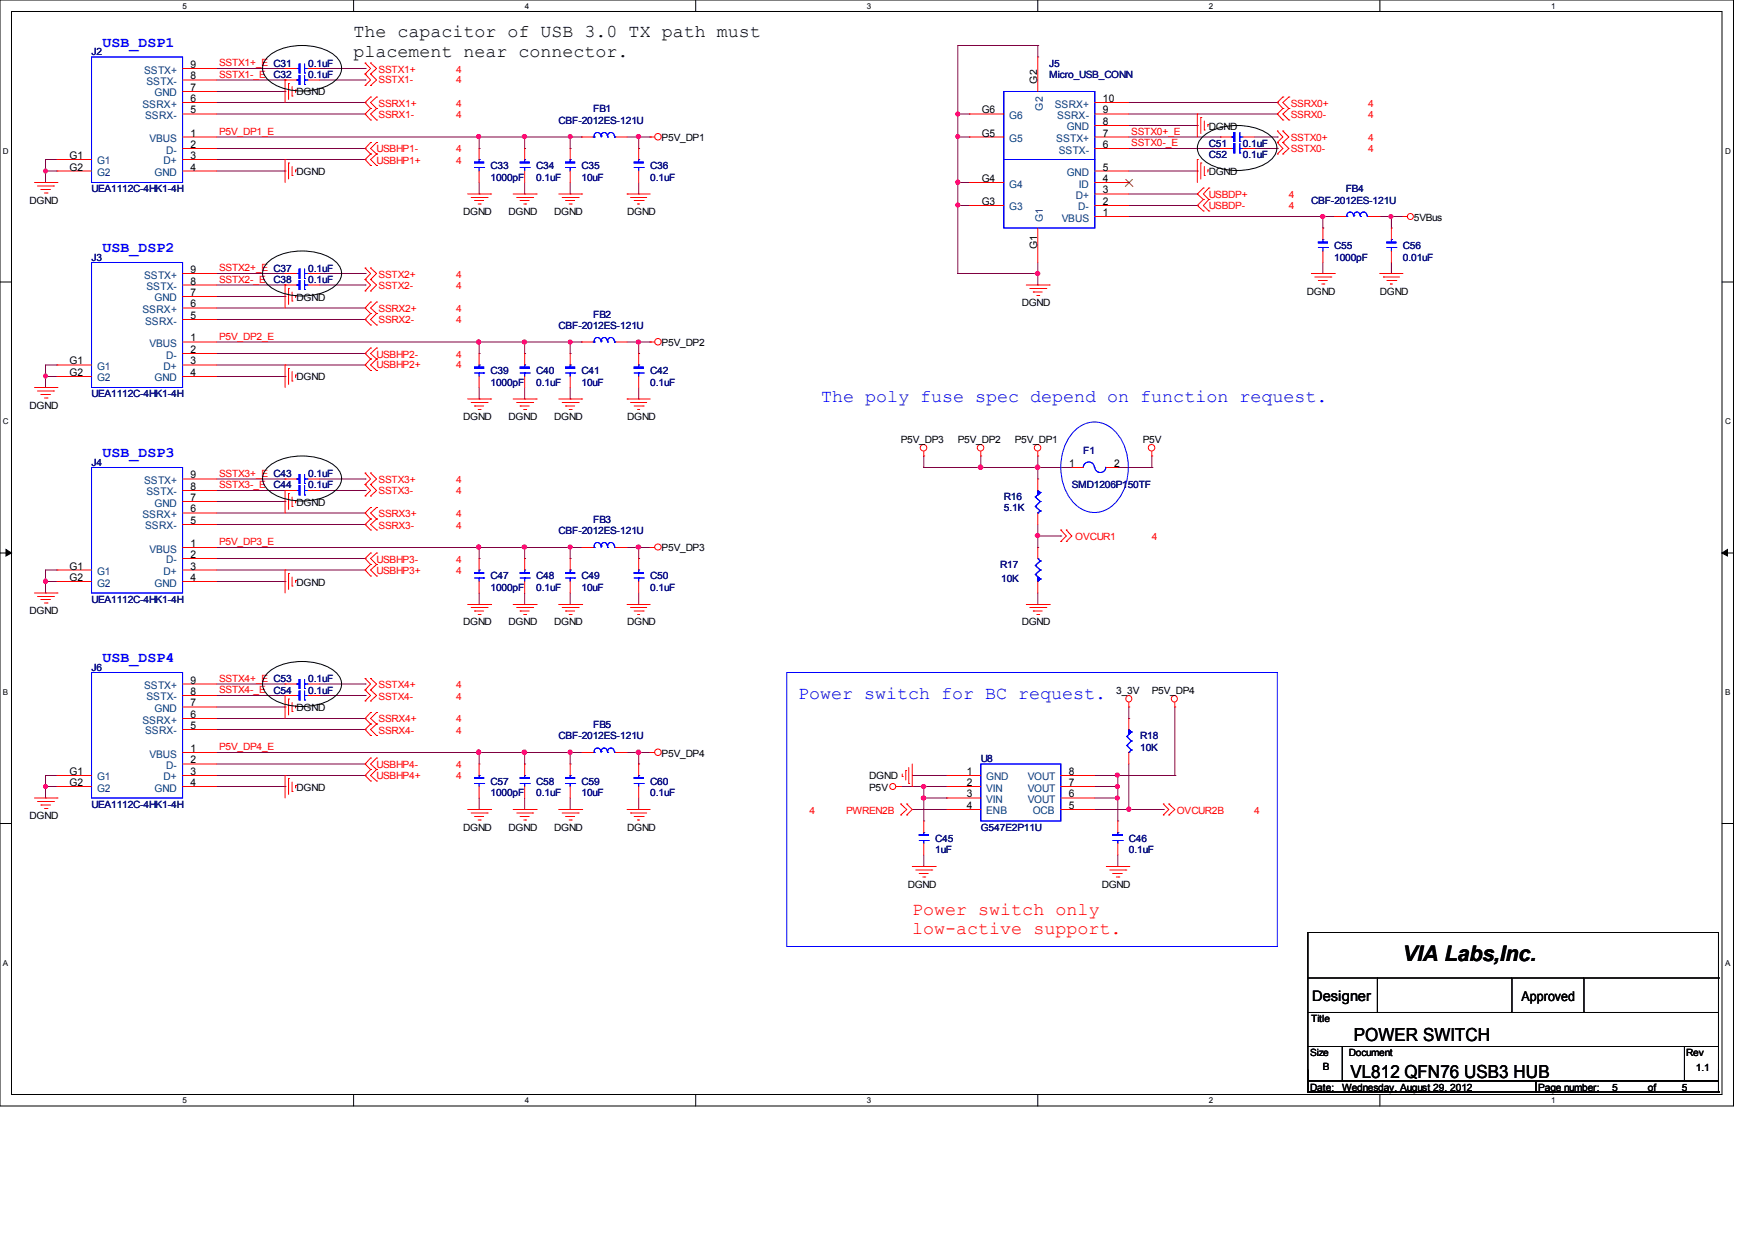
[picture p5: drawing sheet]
<svg xmlns="http://www.w3.org/2000/svg" width="297mm" height="210mm" viewBox="0 0 297 210" stroke-linecap="round" stroke-linejoin="round" font-family="sans-serif">
<defs><g id="words">
<text font-size="3.6" x="237.5" y="162.7">VIA Labs,Inc.</text>
<g font-size="3">
<text x="59.9" y="6.3">The capacitor of USB 3.0 TX path must</text>
<text x="59.9" y="9.6">placement near connector.</text>
<text x="229.2" y="176.2">POWER SWITCH</text>
<text x="228.6" y="182.5">VL812 QFN76 USB3 HUB</text>
</g>
<g font-size="3" fill="#00f">
<text x="139" y="68.1">The poly fuse spec depend on function request.</text>
<text x="135.1" y="118.3">Power switch for BC request.</text>
</g>
<g font-size="3" fill="#f00">
<text x="154.4" y="154.9">Power switch only</text>
<text x="154.4" y="158.2">low-active support.</text>
</g>
<g font-size="2.5" fill="#00f">
<text x="17.4" y="7.9">USB_DSP1</text>
<text x="17.4" y="42.6">USB_DSP2</text>
<text x="17.4" y="77.3">USB_DSP3</text>
<text x="17.4" y="112.1">USB_DSP4</text>
</g>
<text font-size="2.5" x="222.2" y="169.5">Designer</text>
<text font-size="2.3" x="257.6" y="169.6">Approved</text>
<g font-size="1.8">
<text x="32.3" y="11.5">9</text>
<text x="32.3" y="15.4">7</text>
<text x="32.3" y="17.3">6</text>
<text x="32.3" y="13.5">8</text>
<text x="186.7" y="17.3">10</text>
<text x="32.3" y="23.1">1</text>
<text x="32.3" y="19.2">5</text>
<text x="166.2" y="19.2">G6</text>
<text x="166.2" y="23.1">G5</text>
<text x="186.7" y="19.2">9</text>
<text x="186.7" y="21.2">8</text>
<text x="186.7" y="23.1">7</text>
<text x="11.8" y="26.9">G1</text>
<text x="11.8" y="28.9">G2</text>
<text x="32.3" y="28.9">4</text>
<text x="32.3" y="25.1">2</text>
<text x="32.3" y="26.9">3</text>
<text x="186.7" y="28.9">5</text>
<text x="186.7" y="25.1">6</text>
<text x="166.2" y="34.7">G3</text>
<text x="166.2" y="30.8">G4</text>
<text x="186.7" y="34.7">2</text>
<text x="186.7" y="32.8">3</text>
<text x="186.7" y="30.8">4</text>
<text x="186.7" y="36.6">1</text>
<text x="32.3" y="46.2">9</text>
<text x="32.3" y="50.1">7</text>
<text x="32.3" y="52.1">6</text>
<text x="32.3" y="48.2">8</text>
<text x="32.3" y="57.8">1</text>
<text x="32.3" y="54">5</text>
<text x="32.3" y="59.8">2</text>
<text x="11.8" y="61.7">G1</text>
<text x="11.8" y="63.7">G2</text>
<text x="32.3" y="63.7">4</text>
<text x="32.3" y="61.7">3</text>
<text x="32.3" y="83">8</text>
<text x="32.3" y="81">9</text>
<text x="181" y="79.1">1</text>
<text x="188.6" y="79.1">2</text>
<text x="32.3" y="88.7">5</text>
<text x="32.3" y="84.8">7</text>
<text x="32.3" y="86.8">6</text>
<text x="32.3" y="92.6">1</text>
<text x="32.3" y="94.5">2</text>
<text x="11.8" y="96.4">G1</text>
<text x="11.8" y="98.4">G2</text>
<text x="32.3" y="98.4">4</text>
<text x="32.3" y="96.4">3</text>
<text x="32.3" y="119.6">7</text>
<text x="32.3" y="117.7">8</text>
<text x="32.3" y="115.7">9</text>
<text x="32.3" y="123.4">5</text>
<text x="32.3" y="121.6">6</text>
<text x="11.8" y="131.2">G1</text>
<text x="32.3" y="127.3">1</text>
<text x="32.3" y="129.3">2</text>
<text x="32.3" y="131.2">3</text>
<text x="163.6" y="131.2">1</text>
<text x="180.9" y="131.2">8</text>
<text x="11.8" y="133.1">G2</text>
<text x="32.3" y="133.1">4</text>
<text x="163.6" y="133.1">2</text>
<text x="163.6" y="135">3</text>
<text x="163.6" y="137">4</text>
<text x="180.9" y="137">5</text>
<text x="180.9" y="133.1">7</text>
<text x="180.9" y="135">6</text>
</g>
<g font-size="1.8" fill="#004080">
<text x="24.4" y="12.4">SSTX+</text>
<text x="24.8" y="14.4">SSTX-</text>
<text x="26.2" y="16.3">GND</text>
<text x="24.1" y="18.2">SSRX+</text>
<text x="24.6" y="20.2">SSRX-</text>
<text x="170.8" y="20.2">G6</text>
<text x="178.5" y="18.2">SSRX+</text>
<text x="179" y="20.2">SSRX-</text>
<text x="180.6" y="22.1">GND</text>
<text x="16.4" y="27.9">G1</text>
<text x="16.4" y="29.8">G2</text>
<text x="25.3" y="24">VBUS</text>
<text x="26.2" y="29.8">GND</text>
<text x="27.7" y="27.9">D+</text>
<text x="28.1" y="26">D-</text>
<text x="170.8" y="24">G5</text>
<text x="178.8" y="24">SSTX+</text>
<text x="179.2" y="26">SSTX-</text>
<text x="180.6" y="29.8">GND</text>
<text x="170.8" y="35.6">G3</text>
<text x="170.8" y="31.8">G4</text>
<text x="182.1" y="33.7">D+</text>
<text x="182.5" y="35.6">D-</text>
<text x="182.6" y="31.8">ID</text>
<text x="179.7" y="37.5">VBUS</text>
<text x="24.4" y="47.2">SSTX+</text>
<text x="24.1" y="53">SSRX+</text>
<text x="24.8" y="49.1">SSTX-</text>
<text x="26.2" y="51.1">GND</text>
<text x="24.6" y="54.9">SSRX-</text>
<text x="25.3" y="58.8">VBUS</text>
<text x="16.4" y="62.7">G1</text>
<text x="16.4" y="64.6">G2</text>
<text x="26.2" y="64.6">GND</text>
<text x="27.7" y="62.7">D+</text>
<text x="28.1" y="60.7">D-</text>
<text x="24.4" y="82">SSTX+</text>
<text x="24.8" y="83.9">SSTX-</text>
<text x="24.1" y="87.7">SSRX+</text>
<text x="24.6" y="89.7">SSRX-</text>
<text x="26.2" y="85.8">GND</text>
<text x="25.3" y="93.6">VBUS</text>
<text x="28.1" y="95.4">D-</text>
<text x="16.4" y="97.4">G1</text>
<text x="16.4" y="99.3">G2</text>
<text x="26.2" y="99.3">GND</text>
<text x="27.7" y="97.4">D+</text>
<text x="24.4" y="116.7">SSTX+</text>
<text x="24.8" y="118.6">SSTX-</text>
<text x="24.1" y="122.5">SSRX+</text>
<text x="24.6" y="124.4">SSRX-</text>
<text x="26.2" y="120.6">GND</text>
<text x="25.3" y="128.3">VBUS</text>
<text x="28.1" y="130.2">D-</text>
<text x="16.4" y="132.2">G1</text>
<text x="16.4" y="134">G2</text>
<text x="26.2" y="134">GND</text>
<text x="27.7" y="132.2">D+</text>
<text x="166.9" y="132.2">GND</text>
<text x="166.9" y="134">VIN</text>
<text x="166.9" y="136">VIN</text>
<text x="166.9" y="137.9">ENB</text>
<text x="174" y="132.2">VOUT</text>
<text x="174" y="134">VOUT</text>
<text x="174" y="136">VOUT</text>
<text x="174.8" y="137.9">OCB</text>
</g>
<g font-size="1.7" fill="#000080">
<text x="15.5" y="9.3">J2</text>
<text x="52.2" y="11.3">0.1uF</text>
<text x="177.6" y="11.3">J5</text>
<text x="46.3" y="13.2">C32</text>
<text x="52.2" y="13.2">0.1uF</text>
<text x="177.6" y="13.2">Micro_USB_CONN</text>
<text x="94.6" y="20.9">CBF-2012ES-121U</text>
<text x="100.4" y="19">FB1</text>
<text x="83" y="28.6">C33</text>
<text x="90.8" y="28.6">C34</text>
<text x="98.5" y="28.6">C35</text>
<text x="110.1" y="28.6">C36</text>
<text x="204.6" y="24.8">C51</text>
<text x="204.6" y="26.8">C52</text>
<text x="210.4" y="24.8">0.1uF</text>
<text x="210.4" y="26.8">0.1uF</text>
<text x="15.5" y="32.5">UEA1112C-4HK1-4H</text>
<text x="83" y="30.6">1000pF</text>
<text x="90.8" y="30.6">0.1uF</text>
<text x="98.5" y="30.6">10uF</text>
<text x="110.1" y="30.6">0.1uF</text>
<text x="222" y="34.5">CBF-2012ES-121U</text>
<text x="227.8" y="32.5">FB4</text>
<text x="15.5" y="44.1">J3</text>
<text x="46.3" y="47.9">C38</text>
<text x="52.2" y="46.1">0.1uF</text>
<text x="52.2" y="47.9">0.1uF</text>
<text x="225.9" y="42.2">C55</text>
<text x="225.9" y="44.1">1000pF</text>
<text x="237.5" y="42.2">C56</text>
<text x="237.5" y="44.1">0.01uF</text>
<text x="100.4" y="53.8">FB2</text>
<text x="94.6" y="55.7">CBF-2012ES-121U</text>
<text x="83" y="63.4">C39</text>
<text x="83" y="65.4">1000pF</text>
<text x="90.8" y="63.4">C40</text>
<text x="90.8" y="65.4">0.1uF</text>
<text x="98.5" y="63.4">C41</text>
<text x="98.5" y="65.4">10uF</text>
<text x="110.1" y="63.4">C42</text>
<text x="110.1" y="65.4">0.1uF</text>
<text x="15.5" y="67.2">UEA1112C-4HK1-4H</text>
<text x="183.4" y="76.9">F1</text>
<text x="15.5" y="78.8">J4</text>
<text x="46.3" y="82.7">C44</text>
<text x="52.2" y="80.8">0.1uF</text>
<text x="52.2" y="82.7">0.1uF</text>
<text x="181.4" y="82.7">SMD1206P150TF</text>
<text x="100.4" y="88.5">FB3</text>
<text x="169.9" y="84.7">R16</text>
<text x="169.9" y="86.5">5.1K</text>
<text x="94.6" y="90.4">CBF-2012ES-121U</text>
<text x="83" y="98.1">C47</text>
<text x="83" y="100.1">1000pF</text>
<text x="90.8" y="98.1">C48</text>
<text x="90.8" y="100.1">0.1uF</text>
<text x="98.5" y="98.1">C49</text>
<text x="98.5" y="100.1">10uF</text>
<text x="110.1" y="98.1">C50</text>
<text x="110.1" y="100.1">0.1uF</text>
<text x="169.3" y="96.2">R17</text>
<text x="169.5" y="98.6">10K</text>
<text x="15.5" y="102">UEA1112C-4HK1-4H</text>
<text x="15.5" y="113.6">J6</text>
<text x="46.3" y="117.4">C54</text>
<text x="52.2" y="115.5">0.1uF</text>
<text x="52.2" y="117.4">0.1uF</text>
<text x="94.6" y="125.1">CBF-2012ES-121U</text>
<text x="100.4" y="123.3">FB5</text>
<text x="193" y="125.1">R18</text>
<text x="166" y="129">U8</text>
<text x="193" y="127.1">10K</text>
<text x="15.5" y="136.7">UEA1112C-4HK1-4H</text>
<text x="83" y="132.9">C57</text>
<text x="83" y="134.8">1000pF</text>
<text x="90.8" y="132.9">C58</text>
<text x="90.8" y="134.8">0.1uF</text>
<text x="98.5" y="132.9">C59</text>
<text x="98.5" y="134.8">10uF</text>
<text x="110.1" y="132.9">C60</text>
<text x="110.1" y="134.8">0.1uF</text>
<text x="158.3" y="142.6">C45</text>
<text x="166" y="140.6">G547E2P11U</text>
<text x="191.1" y="142.6">C46</text>
<text x="158.3" y="144.4">1uF</text>
<text x="191.1" y="144.4">0.1uF</text>
</g>
<g font-size="1.7" fill="#f00">
<text x="37.1" y="11.2">SSTX1+_E C31</text>
<text x="37.1" y="13.1">SSTX1-_E</text>
<text x="64.1" y="12.3">SSTX1+</text>
<text x="64.1" y="14.1">SSTX1-</text>
<text x="77.2" y="12.3">4</text>
<text x="77.2" y="14.1">4</text>
<text x="37.1" y="22.8">P5V_DP1_E</text>
<text x="64.1" y="18">SSRX1+</text>
<text x="64.1" y="20">SSRX1-</text>
<text x="77.2" y="18">4</text>
<text x="77.2" y="20">4</text>
<text x="191.5" y="22.8">SSTX0+_E</text>
<text x="218.5" y="18">SSRX0+</text>
<text x="218.5" y="20">SSRX0-</text>
<text x="218.5" y="23.8">SSTX0+</text>
<text x="231.6" y="18">4</text>
<text x="231.6" y="20">4</text>
<text x="231.6" y="23.8">4</text>
<text x="63.7" y="27.7">USBHP1+</text>
<text x="63.7" y="25.7">USBHP1-</text>
<text x="77.2" y="27.7">4</text>
<text x="77.2" y="25.7">4</text>
<text x="191.5" y="24.7">SSTX0-_E</text>
<text x="218.5" y="25.7">SSTX0-</text>
<text x="231.6" y="25.7">4</text>
<text x="204.6" y="33.4">USBDP+</text>
<text x="204.6" y="35.4">USBDP-</text>
<text x="218.2" y="33.4">4</text>
<text x="218.2" y="35.4">4</text>
<text x="37.1" y="45.9">SSTX2+_E C37</text>
<text x="37.1" y="47.8">SSTX2-_E</text>
<text x="64.1" y="47">SSTX2+</text>
<text x="77.2" y="47">4</text>
<text x="64.1" y="48.9">SSTX2-</text>
<text x="64.1" y="52.7">SSRX2+</text>
<text x="77.2" y="48.9">4</text>
<text x="77.2" y="52.7">4</text>
<text x="37.1" y="57.5">P5V_DP2_E</text>
<text x="64.1" y="54.7">SSRX2-</text>
<text x="77.2" y="54.7">4</text>
<text x="63.7" y="62.4">USBHP2+</text>
<text x="63.7" y="60.5">USBHP2-</text>
<text x="77.2" y="62.4">4</text>
<text x="77.2" y="60.5">4</text>
<text x="37.1" y="80.7">SSTX3+_E C43</text>
<text x="37.1" y="82.6">SSTX3-_E</text>
<text x="64.1" y="83.7">SSTX3-</text>
<text x="64.1" y="81.7">SSTX3+</text>
<text x="77.2" y="83.7">4</text>
<text x="77.2" y="81.7">4</text>
<text x="64.1" y="89.5">SSRX3-</text>
<text x="64.1" y="87.5">SSRX3+</text>
<text x="77.2" y="89.5">4</text>
<text x="77.2" y="87.5">4</text>
<text x="37.1" y="92.3">P5V_DP3_E</text>
<text x="63.7" y="95.2">USBHP3-</text>
<text x="77.2" y="95.2">4</text>
<text x="182" y="91.4">OVCUR1</text>
<text x="195" y="91.4">4</text>
<text x="63.7" y="97.2">USBHP3+</text>
<text x="77.2" y="97.2">4</text>
<text x="37.1" y="115.4">SSTX4+_E C53</text>
<text x="37.1" y="117.3">SSTX4-_E</text>
<text x="64.1" y="118.4">SSTX4-</text>
<text x="64.1" y="116.5">SSTX4+</text>
<text x="77.2" y="118.4">4</text>
<text x="77.2" y="116.5">4</text>
<text x="64.1" y="124.2">SSRX4-</text>
<text x="64.1" y="122.3">SSRX4+</text>
<text x="77.2" y="124.2">4</text>
<text x="77.2" y="122.3">4</text>
<text x="37.1" y="127">P5V_DP4_E</text>
<text x="63.7" y="131.9">USBHP4+</text>
<text x="63.7" y="130">USBHP4-</text>
<text x="77.2" y="131.9">4</text>
<text x="77.2" y="130">4</text>
<text x="137.1" y="137.8">4</text>
<text x="143.2" y="137.8">PWREN2B</text>
<text x="199.2" y="137.8">OVCUR2B</text>
<text x="212.3" y="137.8">4</text>
</g>
<g font-size="1.7">
<text x="50.2" y="16.1">DGND</text>
<text x="175.6" y="14.1" transform="rotate(-90 175.6 14.1)">G2</text>
<text x="112" y="23.8">P5V_DP1</text>
<text x="204.6" y="21.9">DGND</text>
<text x="50.2" y="29.6">DGND</text>
<text x="204.6" y="29.6">DGND</text>
<text x="5" y="34.5">DGND</text>
<text x="78.4" y="36.4">DGND</text>
<text x="86.1" y="36.4">DGND</text>
<text x="93.8" y="36.4">DGND</text>
<text x="106.2" y="36.4">DGND</text>
<text x="239.3" y="37.3">5VBus</text>
<text x="175.6" y="42.2" transform="rotate(-90 175.6 42.2)">G1</text>
<text x="50.2" y="50.9">DGND</text>
<text x="173" y="51.8">DGND</text>
<text x="221.2" y="49.9">DGND</text>
<text x="233.6" y="49.9">DGND</text>
<text x="112" y="58.6">P5V_DP2</text>
<text x="50.2" y="64.3">DGND</text>
<text x="5" y="69.2">DGND</text>
<text x="78.4" y="71.1">DGND</text>
<text x="86.1" y="71.1">DGND</text>
<text x="93.8" y="71.1">DGND</text>
<text x="106.2" y="71.1">DGND</text>
<text x="152.5" y="75">P5V_DP3</text>
<text x="162.1" y="75">P5V_DP2</text>
<text x="171.8" y="75">P5V_DP1</text>
<text x="193.4" y="75">P5V</text>
<text x="50.2" y="85.6">DGND</text>
<text x="112" y="93.3">P5V_DP3</text>
<text x="50.2" y="99.1">DGND</text>
<text x="5" y="104">DGND</text>
<text x="78.4" y="105.8">DGND</text>
<text x="86.1" y="105.8">DGND</text>
<text x="93.8" y="105.8">DGND</text>
<text x="106.2" y="105.8">DGND</text>
<text x="173" y="105.8">DGND</text>
<text x="189" y="117.4">3_3V</text>
<text x="195" y="117.4">P5V_DP4</text>
<text x="50.2" y="120.3">DGND</text>
<text x="112" y="128.1">P5V_DP4</text>
<text x="147.1" y="131.9">DGND</text>
<text x="50.2" y="133.9">DGND</text>
<text x="147.1" y="133.9">P5V</text>
<text x="5" y="138.7">DGND</text>
<text x="78.4" y="140.6">DGND</text>
<text x="86.1" y="140.6">DGND</text>
<text x="93.8" y="140.6">DGND</text>
<text x="106.2" y="140.6">DGND</text>
<text x="153.7" y="150.3">DGND</text>
<text x="186.5" y="150.3">DGND</text>
<text x="222" y="173.1">Title</text>
<text x="221.8" y="178.8">Size</text>
<text x="228.3" y="178.8">Document</text>
<text x="285.5" y="178.8">Rev</text>
<text x="221.8" y="184.7">Date:</text>
<text x="223.9" y="181.2">B</text>
<text x="227.2" y="184.7">Wednesday, August 29, 2012</text>
<text x="260.4" y="184.7">Page number:</text>
<text x="272.9" y="184.7">5</text>
<text x="279" y="184.7">of</text>
<text x="284.7" y="184.7">5</text>
<text x="287.1" y="181.4">1.1</text>
</g>
<g font-size="1.7" fill="#004080">
<text x="176.5" y="18.7" transform="rotate(-90 176.5 18.7)">G2</text>
<text x="176.5" y="37.7" transform="rotate(-90 176.5 37.7)">G1</text>
</g>
<g font-size="1.4">
<text x="30.9" y="1.5">5</text>
<text x="88.8" y="1.5">4</text>
<text x="146.7" y="1.5">3</text>
<text x="204.6" y="1.5">2</text>
<text x="262.6" y="1.5">1</text>
<text x=".5" y="26.1">D</text>
<text x="292" y="26.1">D</text>
<text x=".5" y="71.9">C</text>
<text x="292" y="71.9">C</text>
<text x=".5" y="117.8">B</text>
<text x="292" y="117.8">B</text>
<text x=".5" y="163.6">A</text>
<text x="292" y="163.6">A</text>
<text x="30.9" y="186.9">5</text>
<text x="88.8" y="186.9">4</text>
<text x="146.7" y="186.9">3</text>
<text x="204.6" y="186.9">2</text>
<text x="262.6" y="186.9">1</text>
</g>
</g></defs>
<path d="M0 0h293.5v187.3h-293.5zM1.9 1.9h289.6v183.4h-289.6z" fill="none" stroke="#000" stroke-width=".17"/>
<g fill="#fff">
<path d="M30.9 .3h.8v1.5h-.8z"/>
<path d="M30.9 185.6h.8v1.5h-.8z"/>
</g>
<path d="M59.9 0v1.9M59.9 185.3v2" fill="none" stroke="#000" stroke-width=".17"/>
<g fill="#fff">
<path d="M88.8 .3h.8v1.5h-.8z"/>
<path d="M88.8 185.6h.8v1.5h-.8z"/>
</g>
<path d="M117.8 0v1.9M117.8 185.3v2" fill="none" stroke="#000" stroke-width=".17"/>
<g fill="#fff">
<path d="M146.7 .3h.8v1.5h-.8z"/>
<path d="M146.7 185.6h.8v1.5h-.8z"/>
</g>
<path d="M175.7 0v1.9M175.7 185.3v2" fill="none" stroke="#000" stroke-width=".17"/>
<g fill="#fff">
<path d="M204.6 .3h.8v1.5h-.8z"/>
<path d="M204.6 185.6h.8v1.5h-.8z"/>
</g>
<path d="M233.6 0v1.9M233.6 185.3v2" fill="none" stroke="#000" stroke-width=".17"/>
<g fill="#fff">
<path d="M262.6 .3h.7v1.5h-.7z"/>
<path d="M262.6 185.6h.7v1.5h-.7z"/>
<path d="M.5 24.8h1v1.5h-1z"/>
<path d="M292 24.8h1v1.5h-1z"/>
<path d="M.5 70.6h1v1.5h-1z"/>
<path d="M292 70.6h1v1.5h-1z"/>
</g>
<path d="M0 47.8h1.9M291.5 47.8h2" fill="none" stroke="#000" stroke-width=".17"/>
<g fill="#fff">
<path d="M.5 116.5h.9v1.5h-.9z"/>
<path d="M292 116.5h.9v1.5h-.9z"/>
</g>
<path d="M0 93.6h1.9M291.5 93.6h2" fill="none" stroke="#000" stroke-width=".17"/>
<path d="M1 93l.9 .6-.9 .5zM291.5 93.6l.9-.6v1.1z" fill="#000" stroke="#000" stroke-width=".17"/>
<g fill="#fff">
<path d="M.5 162.3h.9v1.5h-.9z"/>
<path d="M292 162.3h.9v1.5h-.9z"/>
</g>
<g fill="none" stroke="#000" stroke-width=".17">
<path d="M45.2 9.8a9 9 0 0 1 8.1-1.9 6.2 6.2 0 0 1 4.2 2.4 2.61 2.61 0 0 1-1 3.5 10 10 0 0 1-10.8 0 2.61 2.61 0 0 1-.5-4zM203.4 23.3a9.2 9.2 0 0 1 8.2-1.9 6.2 6.2 0 0 1 4.2 2.5 2.55 2.55 0 0 1-.9 3.4 10.2 10.2 0 0 1-10.9 0 2.55 2.55 0 0 1-.6-4zM45.2 44.6a9.1 9.1 0 0 1 8.1-1.9 6.2 6.2 0 0 1 4.2 2.4 2.56 2.56 0 0 1-1 3.5 10.1 10.1 0 0 1-10.8 0 2.56 2.56 0 0 1-.5-4zM45.2 79.3a9.1 9.1 0 0 1 8.1-1.9 6.2 6.2 0 0 1 4.2 2.4 2.56 2.56 0 0 1-1 3.5 10.1 10.1 0 0 1-10.8 0 2.56 2.56 0 0 1-.5-4zM45.2 114.1a9.1 9.1 0 0 1 8.1-1.9 6.2 6.2 0 0 1 4.2 2.4 2.56 2.56 0 0 1-1 3.5 10.1 10.1 0 0 1-10.8 0 2.56 2.56 0 0 1-.5-4zM0 139.4h1.9M291.5 139.4h2M221.4 157.9h69.5v13.5h-69.5zM221.4 171.4h69.5v5.8h-69.5zM221.4 177.2h5.8v5.8h-5.8zM221.4 165.6h69.5M227.2 177.2h58v5.8h-58z"/>
<path d="M233.2 171.4h.1M233.2 165.6v5.8M255.9 171.4h.1M255.9 165.6v5.8M268.1 171.4h.1M268.1 165.6v5.8M285.2 177.2h5.7v5.8h-5.7zM290.9 165.6h.1M221.4 183h38.6v1.9h-38.6zM221.4 184.9h.1M221.4 184.9h69.5M221.4 181.1v3.8"/>
<path d="M260 183h30.9v1.9h-30.9zM290.9 184.9h.1M290.9 181.1v3.8"/>
</g>
<g fill="none" stroke="#800040" stroke-width=".17">
<path d="M36.7 15.5h11.6M36.7 11.6h11.6M36.7 13.5h11.6M36.7 17.4h25.1M36.7 19.3h25.1M48.3 15.5h.1M48.3 11.6h.1M48.3 13.5h.1M54.1 11.6h7.7M54.1 13.5h7.7M61.8 11.6h.1M61.8 13.5h.1"/>
<path d="M61.8 17.4h.1M61.8 19.3h.1M162.1 19.3h.1M162.1 19.3h2M164.1 19.3h.1M175.7 9.7h.1M175.7 7.7h.1M175.7 7.7v2M175.7 7.7h-13.6v38.6M191.1 17.4h25.1M191.1 19.3h25.1M216.2 17.4h.1"/>
<path d="M216.2 19.3h.1M7.7 30.9h.1M7.7 29h.1M7.7 29h2M9.7 29h.1M9.7 27h.1M9.7 27h-2v3.9M36.7 25.1h25.1M36.7 29h11.6M36.7 27h25.1M36.7 23.2h61.8M48.3 29h.1"/>
<path d="M61.8 25.1h.1M61.8 27h.1M81.1 32.9h.1M81.1 25.1h.1M81.1 23.2h.1M81.1 23.2v1.9M81.1 30.9v2M88.8 32.9h.1M88.8 25.1h.1M88.8 23.2h.1M88.8 23.2v1.9M88.8 30.9v2"/>
<path d="M96.5 32.9h.1M96.5 23.2h.1M96.5 25.1h.1M96.5 23.2v1.9M96.5 30.9v2M98.5 23.2h.1M106.2 23.2h3.9M108.1 32.9h.1M108.1 23.2h.1M108.1 25.1h.1M108.1 23.2v1.9M108.1 30.9v2"/>
<path d="M110.1 23.2h.1M162.1 23.2h.1M162.1 30.9h.1M162.1 34.8h.1M162.1 34.8h2M162.1 23.2h2M162.1 30.9h2M164.1 34.8h.1M164.1 23.2h.1M164.1 30.9h.1M191.1 25.1h15.5M191.1 29h11.6"/>
<path d="M191.1 32.9h11.6M191.1 21.3h11.6M191.1 34.8h11.6M191.1 23.2h15.5M191.1 36.7h34.8M202.7 29h.1M202.7 32.9h.1M202.7 21.3h.1M202.7 34.8h.1M206.6 23.2h.1M206.6 25.1h.1M212.3 25.1h3.9"/>
<path d="M212.3 23.2h3.9M216.2 25.1h.1M216.2 23.2h.1M223.9 38.6h.1M223.9 36.7h.1M223.9 36.7v1.9M225.9 36.7h.1M233.6 36.7h3.9M235.5 38.6h.1M235.5 36.7h.1M235.5 36.7v1.9M237.5 36.7h.1"/>
<path d="M36.7 46.3h11.6M36.7 57.9h61.8M36.7 48.3h11.6M36.7 59.9h25.1M36.7 50.2h11.6M36.7 52.2h25.1M36.7 54.1h25.1M48.3 46.3h.1M48.3 48.3h.1M48.3 50.2h.1M54.1 46.3h7.7M54.1 48.3h7.7"/>
<path d="M61.8 46.3h.1M61.8 48.3h.1M61.8 59.9h.1M61.8 52.2h.1M61.8 54.1h.1M81.1 57.9h.1M81.1 59.9h.1M81.1 57.9v2M88.8 59.9h.1M88.8 57.9h.1M88.8 57.9v2M96.5 57.9h.1"/>
<path d="M96.5 59.9h.1M96.5 57.9v2M98.5 57.9h.1M106.2 57.9h3.9M108.1 59.9h.1M108.1 57.9h.1M108.1 57.9v2M110.1 57.9h.1M162.1 46.3h.1M162.1 46.3h13.6M175.7 46.3h.1M175.7 48.3h.1"/>
<path d="M175.7 44.4v3.9M223.9 46.3h.1M223.9 44.4v1.9M235.5 46.3h.1M235.5 44.4v1.9M7.7 65.6h.1M7.7 63.8h.1M7.7 63.8h2M9.7 61.8h.1M9.7 63.8h.1M9.7 61.8h-2v3.8M36.7 61.8h25.1"/>
<path d="M36.7 63.8h11.6M48.3 63.8h.1M61.8 61.8h.1M81.1 67.6h.1M81.1 65.6v2M88.8 67.6h.1M88.8 65.6v2M96.5 67.6h.1M96.5 65.6v2M108.1 67.6h.1M108.1 65.6v2M156.4 79.2h.1"/>
<path d="M156.4 77.2v2M156.4 79.2h25M166 79.2h.1M166 77.2v2M175.7 79.2h.1M175.7 77.2v3.9M181.4 79.2h.1M189.2 79.2h5.8M195 79.2h.1M195 77.2v2M7.7 98.5h.1M7.7 98.5h2"/>
<path d="M9.7 96.5h.1M9.7 98.5h.1M9.7 96.5h-2v3.9M36.7 96.5h25.1M36.7 92.7h61.8M36.7 83.1h11.6M36.7 81.1h11.6M36.7 98.5h11.6M36.7 86.9h25.1M36.7 94.6h25.1M36.7 84.9h11.6M36.7 88.8h25.1"/>
<path d="M48.3 81.1h.1M48.3 83.1h.1M48.3 98.5h.1M48.3 84.9h.1M54.1 83.1h7.7M54.1 81.1h7.7M61.8 83.1h.1M61.8 96.5h.1M61.8 86.9h.1M61.8 94.6h.1M61.8 88.8h.1M61.8 81.1h.1"/>
<path d="M81.1 92.7h.1M81.1 94.6h.1M81.1 92.7v1.9M88.8 92.7h.1M88.8 94.6h.1M88.8 92.7v1.9M96.5 94.6h.1M96.5 92.7h.1M96.5 92.7v1.9M98.5 92.7h.1M106.2 92.7h3.9M108.1 94.6h.1"/>
<path d="M108.1 92.7h.1M108.1 92.7v1.9M110.1 92.7h.1M175.7 81.1h.1M175.7 90.8h.1M175.7 92.7h.1M175.7 88.8v3.9M175.7 90.8h3.9M179.6 90.8h.1M7.7 100.4h.1M36.7 115.8h11.6M36.7 119.7h11.6"/>
<path d="M36.7 117.8h11.6M48.3 115.8h.1M48.3 119.7h.1M48.3 117.8h.1M54.1 115.8h7.7M54.1 117.8h7.7M61.8 117.8h.1M61.8 115.8h.1M81.1 102.4h.1M81.1 100.4v2M88.8 102.4h.1M88.8 100.4v2"/>
<path d="M96.5 102.4h.1M96.5 100.4v2M108.1 102.4h.1M108.1 100.4v2M175.7 102.4h.1M175.7 100.4v2M191.1 119.7v2M198.9 119.7v11.6M7.7 133.2h.1M7.7 135.1h.1M7.7 133.2h2M9.7 133.2h.1"/>
<path d="M9.7 131.3h.1M9.7 131.3h-2v3.8M36.7 131.3h25.1M36.7 133.2h11.6M36.7 123.5h25.1M36.7 129.4h25.1M36.7 127.4h61.8M36.7 121.7h25.1M48.3 133.2h.1M61.8 131.3h.1M61.8 123.5h.1M61.8 129.4h.1"/>
<path d="M61.8 121.7h.1M81.1 127.4h.1M81.1 137.1h.1M81.1 129.4h.1M81.1 127.4v2M81.1 135.1v2M88.8 127.4h.1M88.8 137.1h.1M88.8 129.4h.1M88.8 127.4v2M88.8 135.1v2M96.5 129.4h.1"/>
<path d="M96.5 137.1h.1M96.5 127.4h.1M96.5 127.4v2M96.5 135.1v2M98.5 127.4h.1M106.2 127.4h3.9M108.1 137.1h.1M108.1 129.4h.1M108.1 127.4h.1M108.1 127.4v2M108.1 135.1v2M110.1 127.4h.1"/>
<path d="M152.5 133.2h7.8M154.4 131.3h5.9M154.4 137.1h5.9M156.4 135.1h.1M156.4 139h.1M156.4 133.2h.1M156.4 133.2v5.8M156.4 135.1h3.9M160.3 133.2h.1M160.3 131.3h.1M160.3 137.1h.1M160.3 135.1h.1"/>
<path d="M185.3 131.3h13.6M185.3 133.2h3.9M185.3 137.1h11.6M185.3 135.1h3.9M189.2 139h.1M189.2 131.3h.1M189.2 135.1h.1M189.2 133.2h.1M189.2 131.3v7.7M191.1 137.1h.1M191.1 121.7h.1M191.1 129.4v7.7"/>
<path d="M196.9 137.1h.1M198.9 131.3h.1M156.4 146.7h.1M156.4 144.8v1.9M189.2 146.7h.1M189.2 144.8v1.9"/>
</g>
<g fill="#f0f" stroke="#f0f" stroke-width=".17">
<circle cx="7.7" cy="29" r=".34"/>
<circle cx="81" cy="57.9" r=".34"/>
<circle cx="81" cy="92.6" r=".34"/>
<circle cx="81" cy="127.4" r=".36"/>
<circle cx="96.5" cy="23.1" r=".34"/>
<circle cx="81" cy="23.1" r=".34"/>
<circle cx="88.8" cy="23.1" r=".36"/>
<circle cx="88.8" cy="57.9" r=".36"/>
<circle cx="96.5" cy="57.9" r=".34"/>
<circle cx="108.1" cy="57.9" r=".36"/>
<circle cx="108.1" cy="92.6" r=".36"/>
<circle cx="88.8" cy="92.6" r=".36"/>
<circle cx="96.5" cy="92.6" r=".34"/>
<circle cx="88.8" cy="127.4" r=".38"/>
<circle cx="96.5" cy="127.4" r=".36"/>
<circle cx="162.1" cy="23.1" r=".34"/>
<circle cx="235.5" cy="36.7" r=".34"/>
<circle cx="223.9" cy="36.7" r=".36"/>
<circle cx="162.1" cy="19.3" r=".34"/>
<circle cx="162.1" cy="30.9" r=".36"/>
<circle cx="108.1" cy="127.4" r=".38"/>
<circle cx="162.1" cy="34.7" r=".34"/>
<circle cx="7.7" cy="63.7" r=".34"/>
<circle cx="7.7" cy="133.2" r=".34"/>
<circle cx="175.7" cy="46.3" r=".36"/>
<circle cx="108.1" cy="23.1" r=".36"/>
<circle cx="7.7" cy="98.4" r=".36"/>
<circle cx="156.4" cy="135.1" r=".36"/>
<circle cx="166" cy="79.1" r=".38"/>
<circle cx="189.1" cy="133.2" r=".34"/>
<circle cx="189.1" cy="135.1" r=".34"/>
<circle cx="189.1" cy="131.2" r=".34"/>
<circle cx="175.6" cy="79.1" r=".38"/>
<circle cx="191.1" cy="137" r=".36"/>
<circle cx="156.4" cy="133.2" r=".36"/>
<circle cx="175.7" cy="90.7" r=".36"/>
</g>
<g fill="none" stroke="#f00" stroke-width=".17">
<path d="M30.9 19.3h5.8M30.9 17.4h5.8M30.9 13.5h5.8M30.9 15.5h5.8M30.9 11.6h5.8M48.3 13.5h.1M48.3 13.5v3.9M48.3 13.5h1.9M48.3 11.6h1.9M48.9 14.1h.1M48.9 14.1v2.7M49.4 16.3h.1"/>
<path d="M49.4 14.6v1.7M50 15.2h.1M50 15.2v.5M52.2 13.5h1.9M52.2 11.6h1.9M61.8 12.5h.1M61.8 10.7h.1M61.8 14.5h.1M61.8 10.7l.9 .9-.9 .9M61.8 12.5l.9 1-.9 1M62.7 12.5h.1M62.7 10.7h.1"/>
<path d="M62.7 14.5h.1M62.7 16.4h.1M62.7 18.4h.1M62.7 10.7l1.1 .9-1.1 .9M62.7 12.5l1.1 1-1.1 1M62.7 16.4l-.9 1 .9 1M62.7 18.4l-.9 .9 .9 1M63.8 18.4h.1M63.8 16.4h.1M63.8 16.4l-1.1 1 1.1 1M63.8 18.4l-1.1 .9 1.1 1M164.1 19.3h5.8"/>
<path d="M175.7 9.7v5.8M185.3 19.3h5.8M185.3 17.4h5.8M202.7 19.3h.1M202.7 19.3v3.9M203.3 19.9h.1M203.3 19.9v2.7M217.2 16.4h.1M217.2 18.4h.1M217.2 18.4l-1 .9 1 1M217.2 16.4l-1 1 1 1M218.2 18.4h.1"/>
<path d="M218.2 16.4h.1M218.2 16.4l-1 1 1 1M218.2 18.4l-1 .9 1 1M5.8 30.9h3.9M6.3 31.5h2.8M6.9 32.1h.1M6.9 32.1h1.7M7.5 32.7h.5M8 32.7h.1M9.1 31.5h.1M9.7 30.9h.1M9.7 29h5.8"/>
<path d="M9.7 27h5.8M30.9 23.2h5.8M30.9 25.1h5.8M30.9 29h5.8M30.9 27h5.8M48.3 27h.1M48.3 27v3.9M48.9 27.6h.1M48.9 27.6v2.7M49.4 29.7h.1M49.4 28.2v1.5M50 28.8h.1"/>
<path d="M50 28.8v.3M62.7 20.3h.1M62.7 26.1h.1M62.7 28h.1M62.7 24.1h.1M62.7 26.1l-.9 .9 .9 1M62.7 24.1l-.9 1 .9 1M63.8 20.3h.1M63.8 28h.1M63.8 26.1h.1M63.8 24.1h.1M63.8 26.1l-1.1 .9 1.1 1"/>
<path d="M63.8 24.1l-1.1 1 1.1 1M79.2 32.9h3.9M79.8 33.4h2.7M80.3 34h.1M80.3 34h1.6M80.9 34.5h.4M81.1 25.1v1.9M81.1 29v1.9M81.3 34.5h.1M82.5 33.4h.1M83.1 32.9h.1M86.9 32.9h3.9"/>
<path d="M87.5 33.4h2.7M88.1 34h.1M88.1 34h1.5M88.6 34.5h.4M88.8 25.1v1.9M88.8 29v1.9M89 34.5h.1M90.2 33.4h.1M90.8 32.9h.1M94.6 32.9h3.9M95.2 33.4h2.7M95.8 34h.1"/>
<path d="M95.8 34h1.5M96.4 34.5h.3M96.5 25.1v1.9M96.5 29v1.9M96.7 34.5h.1M97.9 33.4h.1M98.5 32.9h.1M98.5 23.2h1.9M104.2 23.2h2M106.2 32.9h.1M106.2 32.9h3.9M106.8 33.4h.1"/>
<path d="M106.8 33.4h2.7M107.4 34h1.5M107.9 34.5h.1M107.9 34.5h.4M108.1 25.1v1.9M108.1 29v1.9M108.9 34h.1M110.1 23.2h.1M110.1 23.2h.7M164.1 30.9h5.8M164.1 23.2h5.8M164.1 34.8h5.8"/>
<path d="M175.7 38.6v5.8M185.3 32.9h5.8M185.3 30.9h5.8M185.3 23.2h5.8M185.3 36.7h5.8M185.3 34.8h5.8M185.3 21.3h5.8M185.3 25.1h5.8M185.3 29h5.8M202.7 27h.1M202.7 27v3.9M203.3 27.6h.1"/>
<path d="M203.3 27.6v2.7M203.7 31.8h.1M203.7 33.8h.1M203.7 35.7h.1M203.7 31.8l-1 1.1 1 .9M203.7 33.8l-1 1 1 .9M203.9 29.7h.1M203.9 22h.1M203.9 20.5v1.5M203.9 28.2v1.5M204.5 28.8h.1M204.5 21.1h.1"/>
<path d="M204.5 21.1v.3M204.5 28.8v.3M204.6 33.8h.1M204.6 31.8h.1M204.6 35.7h.1M204.6 31.8l-.9 1.1 .9 .9M204.6 33.8l-.9 1 .9 .9M206.6 23.2h1.9M206.6 25.1h1.9M210.4 23.2h1.9M210.4 25.1h1.9M216.2 26.1h.1"/>
<path d="M216.2 24.1h.1M216.2 22.2h.1M216.2 24.1l1 1-1 1M216.2 22.2l1 1-1 .9M217.2 20.3h.1M217.2 26.1h.1M217.2 24.1h.1M217.2 22.2h.1M217.2 24.1l1 1-1 1M217.2 22.2l1 1-1 .9M218.2 20.3h.1M223.9 38.6v2"/>
<path d="M225.9 36.7h1.9M231.6 36.7h2M235.5 38.6v2M237.5 36.7h.1M237.5 36.7h.8M30.9 48.3h5.8M30.9 57.9h5.8M30.9 46.3h5.8M30.9 59.9h5.8M30.9 54.1h5.8M30.9 52.2h5.8M30.9 50.2h5.8"/>
<path d="M48.3 48.3h.1M48.3 48.3v3.9M48.3 48.3h1.9M48.3 46.3h1.9M48.9 48.9h.1M48.9 48.9v2.7M49.4 51h.1M49.4 49.4v1.6M50 50h.1M50 50v.4M52.2 48.3h1.9M52.2 46.3h1.9"/>
<path d="M61.8 47.3h.1M61.8 45.4h.1M61.8 49.3h.1M61.8 45.4l.9 .9-.9 1M61.8 47.3l.9 1-.9 1M62.7 47.3h.1M62.7 45.4h.1M62.7 49.3h.1M62.7 58.9h.1M62.7 51.1h.1M62.7 53.1h.1M62.7 55h.1"/>
<path d="M62.7 45.4l1.1 .9-1.1 1M62.7 47.3l1.1 1-1.1 1M62.7 58.9l-.9 1 .9 .9M62.7 51.1l-.9 1.1 .9 .9M62.7 53.1l-.9 1 .9 .9M63.8 58.9h.1M63.8 53.1h.1M63.8 51.1h.1M63.8 55h.1M63.8 58.9l-1.1 1 1.1 .9M63.8 51.1l-1.1 1.1 1.1 .9M63.8 53.1l-1.1 1 1.1 .9"/>
<path d="M81.1 59.9v1.9M88.8 59.9v1.9M96.5 59.9v1.9M98.5 57.9h1.9M104.2 57.9h2M108.1 59.9v1.9M110.1 57.9h.1M110.1 57.9h.7M173.7 48.3h3.9M174.3 48.9h2.7M174.9 49.4h.1M174.9 49.4h1.5"/>
<path d="M175.5 50h.4M175.9 50h.1M177 48.9h.1M177.6 48.3h.1M222 46.3h3.9M222.6 46.9h2.7M223.2 47.5h.1M223.2 47.5h1.5M223.8 48.1h.3M223.9 42.5v1.9M224.1 48.1h.1M225.3 46.9h.1"/>
<path d="M225.9 46.3h.1M233.6 46.3h.1M233.6 46.3h3.9M234.2 46.9h.1M234.2 46.9h2.7M234.8 47.5h1.5M235.4 48.1h.1M235.4 48.1h.3M235.5 42.5v1.9M236.3 47.5h.1M5.8 65.6h3.9M6.3 66.2h2.8"/>
<path d="M6.9 66.8h.1M6.9 66.8h1.7M7.5 67.4h.5M8 67.4h.1M9.1 66.2h.1M9.7 65.6h.1M9.7 61.8h5.8M9.7 63.8h5.8M30.9 61.8h5.8M30.9 63.8h5.8M48.3 61.8h.1M48.3 61.8v3.8"/>
<path d="M48.9 62.4h.1M48.9 62.4v2.7M49.4 64.5h.1M49.4 62.9v1.6M50 63.5h.1M50 63.5v.4M62.7 60.8h.1M62.7 62.7h.1M62.7 60.8l-.9 1 .9 .9M63.8 62.7h.1M63.8 60.8h.1M63.8 60.8l-1.1 1 1.1 .9"/>
<path d="M79.2 67.6h3.9M79.8 68.2h2.7M80.3 68.7h.1M80.3 68.7h1.6M80.9 69.3h.4M81.1 63.8v1.8M81.3 69.3h.1M82.5 68.2h.1M83.1 67.6h.1M86.9 67.6h3.9M87.5 68.2h2.7M88.1 68.7h.1"/>
<path d="M88.1 68.7h1.5M88.6 69.3h.4M88.8 63.8v1.8M89 69.3h.1M90.2 68.2h.1M90.8 67.6h.1M94.6 67.6h3.9M95.2 68.2h2.7M95.8 68.7h.1M95.8 68.7h1.5M96.4 69.3h.3M96.5 63.8v1.8"/>
<path d="M96.7 69.3h.1M97.9 68.2h.1M98.5 67.6h.1M106.2 67.6h.1M106.2 67.6h3.9M106.8 68.2h.1M106.8 68.2h2.7M107.4 68.7h1.5M107.9 69.3h.1M107.9 69.3h.4M108.1 63.8v1.8M108.9 68.7h.1"/>
<path d="M156.4 77.2h.1M156.4 76.5v.7M166 77.2h.1M166 76.5v.7M175.7 77.2h.1M175.7 76.5v.7M181.4 79.2h2M187.3 79.2h1.9M195 77.2h.1M195 76.5v.7M9.7 96.5h5.8M9.7 98.5h5.8"/>
<path d="M30.9 92.7h5.8M30.9 94.6h5.8M30.9 96.5h5.8M30.9 98.5h5.8M30.9 88.8h5.8M30.9 86.9h5.8M30.9 84.9h5.8M30.9 83.1h5.8M30.9 81.1h5.8M48.3 96.5h.1M48.3 83.1h.1M48.3 83.1v3.8"/>
<path d="M48.3 96.5v3.9M48.3 83.1h1.9M48.3 81.1h1.9M48.9 97.1h.1M48.9 83.6h.1M48.9 83.6v2.7M48.9 97.1v2.7M49.4 99.2h.1M49.4 85.8h.1M49.4 84.2v1.6M49.4 97.7v1.5M50 98.3h.1"/>
<path d="M50 84.8h.1M50 84.8v.4M50 98.3v.3M52.2 83.1h1.9M52.2 81.1h1.9M61.8 84h.1M61.8 82h.1M61.8 80.1h.1M61.8 82l.9 1.1-.9 .9M61.8 80.1l.9 1-.9 .9M62.7 84h.1M62.7 82h.1"/>
<path d="M62.7 95.6h.1M62.7 97.5h.1M62.7 93.6h.1M62.7 87.9h.1M62.7 89.7h.1M62.7 85.9h.1M62.7 80.1h.1M62.7 82l1.1 1.1-1.1 .9M62.7 95.6l-.9 .9 .9 1M62.7 93.6l-.9 1 .9 1M62.7 87.9l-.9 .9 .9 .9M62.7 85.9l-.9 1 .9 1"/>
<path d="M62.7 80.1l1.1 1-1.1 .9M63.8 97.5h.1M63.8 95.6h.1M63.8 93.6h.1M63.8 89.7h.1M63.8 87.9h.1M63.8 85.9h.1M63.8 95.6l-1.1 .9 1.1 1M63.8 93.6l-1.1 1 1.1 1M63.8 87.9l-1.1 .9 1.1 .9M63.8 85.9l-1.1 1 1.1 1M81.1 94.6v1.9"/>
<path d="M81.1 98.5v1.9M88.8 94.6v1.9M88.8 98.5v1.9M96.5 94.6v1.9M96.5 98.5v1.9M98.5 92.7h1.9M104.2 92.7h2M108.1 94.6v1.9M108.1 98.5v1.9M110.1 92.7h.1M110.1 92.7h.7M175.7 81.1v2"/>
<path d="M175.7 86.9v1.9M175.7 92.7v1.9M175.7 98.5v1.9M179.6 89.7h.1M179.6 91.7h.1M179.6 89.7l.9 1.1-.9 .9M180.5 89.7h.1M180.5 91.7h.1M180.5 89.7l.9 1.1-.9 .9M5.8 100.4h3.9M6.3 101h2.8M6.9 101.5h.1"/>
<path d="M6.9 101.5h1.7M7.5 102.1h.5M8 102.1h.1M9.1 101h.1M9.7 100.4h.1M30.9 119.7h5.8M30.9 117.8h5.8M30.9 115.8h5.8M48.3 117.8h.1M48.3 117.8v3.9M48.3 117.8h1.9M48.3 115.8h1.9"/>
<path d="M48.9 118.4h.1M48.9 118.4v2.7M49.4 119v1.5M50 119.5h.1M50 119.5v.4M52.2 117.8h1.9M52.2 115.8h1.9M61.8 118.7h.1M61.8 116.8h.1M61.8 114.9h.1M61.8 116.8l.9 1-.9 .9M61.8 114.9l.9 .9-.9 1"/>
<path d="M62.7 118.7h.1M62.7 116.8h.1M62.7 114.9h.1M62.7 116.8l1.1 1-1.1 .9M62.7 114.9l1.1 .9-1.1 1M79.2 102.4h3.9M79.8 102.9h2.7M80.3 103.5h.1M80.3 103.5h1.6M80.9 104.1h.4M81.3 104.1h.1M82.5 102.9h.1"/>
<path d="M83.1 102.4h.1M86.9 102.4h3.9M87.5 102.9h2.7M88.1 103.5h.1M88.1 103.5h1.5M88.6 104.1h.4M89 104.1h.1M90.2 102.9h.1M90.8 102.4h.1M94.6 102.4h3.9M95.2 102.9h2.7M95.8 103.5h.1"/>
<path d="M95.8 103.5h1.5M96.4 104.1h.3M96.7 104.1h.1M97.9 102.9h.1M98.5 102.4h.1M106.2 102.4h.1M106.2 102.4h3.9M106.8 102.9h.1M106.8 102.9h2.7M107.4 103.5h1.5M107.9 104.1h.1M107.9 104.1h.4"/>
<path d="M108.9 103.5h.1M173.7 102.4h3.9M174.3 102.9h2.7M174.9 103.5h.1M174.9 103.5h1.5M175.5 104.1h.4M175.9 104.1h.1M177 102.9h.1M177.6 102.4h.1M191.1 119.7h.1M191.1 119v.7M198.9 119.7h.1"/>
<path d="M198.9 119v.7M5.8 135.1h3.9M6.3 135.7h2.8M6.9 136.3h.1M6.9 136.3h1.7M7.5 136.9h.5M8 136.9h.1M9.1 135.7h.1M9.7 135.1h.1M9.7 133.2h5.8M9.7 131.3h5.8M30.9 127.4h5.8"/>
<path d="M30.9 133.2h5.8M30.9 129.4h5.8M30.9 131.3h5.8M30.9 123.5h5.8M30.9 121.7h5.8M48.3 131.3h.1M48.3 131.3v3.8M48.9 131.8h.1M48.9 131.8v2.7M49.4 134h.1M49.4 120.5h.1M49.4 132.4v1.6"/>
<path d="M50 133h.1M50 133v.4M62.7 130.3h.1M62.7 132.2h.1M62.7 128.4h.1M62.7 122.6h.1M62.7 124.5h.1M62.7 120.6h.1M62.7 130.3l-.9 1 .9 .9M62.7 128.4l-.9 1 .9 .9M62.7 122.6l-.9 .9 .9 1M62.7 120.6l-.9 1.1 .9 .9"/>
<path d="M63.8 132.2h.1M63.8 130.3h.1M63.8 128.4h.1M63.8 124.5h.1M63.8 122.6h.1M63.8 120.6h.1M63.8 130.3l-1.1 1 1.1 .9M63.8 128.4l-1.1 1 1.1 .9M63.8 122.6l-1.1 .9 1.1 1M63.8 120.6l-1.1 1.1 1.1 .9M79.2 137.1h3.9M79.8 137.7h2.7"/>
<path d="M80.3 138.3h.1M80.3 138.3h1.6M80.9 138.9h.4M81.1 129.4v1.9M81.1 133.2v1.9M81.3 138.9h.1M82.5 137.7h.1M83.1 137.1h.1M86.9 137.1h3.9M87.5 137.7h2.7M88.1 138.3h.1M88.1 138.3h1.5"/>
<path d="M88.6 138.9h.4M88.8 129.4v1.9M88.8 133.2v1.9M89 138.9h.1M90.2 137.7h.1M90.8 137.1h.1M94.6 137.1h3.9M95.2 137.7h2.7M95.8 138.3h.1M95.8 138.3h1.5M96.4 138.9h.3M96.5 129.4v1.9"/>
<path d="M96.5 133.2v1.9M96.7 138.9h.1M97.9 137.7h.1M98.5 137.1h.1M98.5 127.4h1.9M104.2 127.4h2M106.2 137.1h.1M106.2 137.1h3.9M106.8 137.7h.1M106.8 137.7h2.7M107.4 138.3h1.5M107.9 138.9h.1"/>
<path d="M107.9 138.9h.4M108.1 129.4v1.9M108.1 133.2v1.9M108.9 138.3h.1M110.1 127.4h.1M110.1 127.4h.7M151.7 133.2h.8M152.5 133.2h.1M152.5 138h.1M152.5 136.1h.1M152.5 136.1l1 1-1 .9M152.7 131.5h.1"/>
<path d="M152.7 131.1v.4M153.3 130.5h.1M153.3 130.5v1.6M153.5 136.1h.1M153.5 138h.1M153.5 136.1l.9 1-.9 .9M153.8 132.7h.1M153.8 130v2.7M154.4 133.2h.1M154.4 129.4v3.8M156.4 139v2M160.3 135.1h5.7"/>
<path d="M160.3 137.1h5.7M160.3 133.2h5.7M160.3 131.3h5.7M179.6 135.1h5.7M179.6 137.1h5.7M179.6 133.2h5.7M179.6 131.3h5.7M189.2 139v2M191.1 121.7v1.8M191.1 127.4v2M196.9 136.1h.1M196.9 138h.1"/>
<path d="M196.9 136.1l1 1-1 .9M197.9 136.1h.1M197.9 138h.1M197.9 136.1l1 1-1 .9M154.4 146.7h3.9M155 147.3h2.7M155.6 147.9h.1M155.6 147.9h1.5M156.2 148.5h.3M156.4 142.8v2M156.5 148.5h.1M157.7 147.3h.1"/>
<path d="M158.3 146.7h.1M187.3 146.7h3.8M187.9 147.3h2.7M188.4 147.9h.1M188.4 147.9h1.6M189 148.5h.4M189.2 142.8v2M189.4 148.5h.1M190.6 147.3h.1M191.1 146.7h.1"/>
<circle cx="111.4" cy="23.2" r=".55"/>
<circle cx="238.8" cy="36.7" r=".51"/>
<circle cx="111.4" cy="57.9" r=".55"/>
<circle cx="156.3" cy="75.8" r=".55"/>
<circle cx="166" cy="75.8" r=".55"/>
<circle cx="175.6" cy="75.8" r=".55"/>
<circle cx="194.9" cy="75.8" r=".55"/>
<circle cx="111.4" cy="92.6" r=".53"/>
<circle cx="191.1" cy="118.3" r=".53"/>
<circle cx="198.8" cy="118.3" r=".53"/>
<circle cx="111.4" cy="127.4" r=".55"/>
<circle cx="151.1" cy="133.2" r=".51"/>
</g>
<g fill="none" stroke="#00f" stroke-width=".17">
<path d="M15.5 9.7h15.4v21.2h-15.4zM50.2 13.5h.1M50.2 11.6h.1M50.2 13.5h.4M50.2 11.6h.4M51.6 13.5h.1M51.6 14.3h.1M51.6 11.6h.1M51.6 12.4h.1M51.6 13.5h.6M51.6 10.8v1.6M51.6 12.8v1.5"/>
<path d="M51.6 11.6h.6M169.9 15.5h15.4v23.1h-15.4zM80.3 28.4h1.6M81.1 28.4h.1M81.1 27h.1M81.1 27v.4M81.1 28.4v.6M81.9 28.4h.1M88.1 28.4h1.5M88.8 28.4h.1M88.8 27h.1M88.8 27v.4"/>
<path d="M88.8 28.4v.6M89.6 28.4h.1M95.8 28.4h1.5M96.5 28.4h.1M96.5 27h.1M96.5 27v.4M96.5 28.4v.6M97.3 28.4h.1M100.4 23.2h.1M100.4 23.2h.2M100.6 23a.55 .55 0 0 1 .5-.6 .55 .55 0 0 1 .6 .6M100.6 23.2h.1"/>
<path d="M100.6 23v.2M101.8 23a.51 .51 0 0 1 .5-.6 .51 .51 0 0 1 .5 .6M101.8 23h.1M101.8 23v.2M102.9 23a.55 .55 0 0 1 .5-.6 .55 .55 0 0 1 .6 .6M102.9 23.2h.1M102.9 23v.2M104.1 23.2h.1M104.1 23v.2M107.4 28.4h1.5M108.1 28.4h.1M108.1 27h.1"/>
<path d="M108.1 27v.4M108.1 28.4v.6M108.9 28.4h.1M169.9 27h.1M169.9 27h15.4M208.5 23.2h.1M208.5 25.1h.1M208.5 23.2h.4M208.5 25.1h.4M209.9 23.2h.1M209.9 24h.1M209.9 25.1h.1"/>
<path d="M209.9 25.9h.1M209.9 23.2h.5M209.9 22.4v1.6M209.9 24.3v1.6M209.9 25.1h.5M227.8 36.7h.1M227.8 36.7h.2M228 36.4a.55 .55 0 0 1 .6-.5 .55 .55 0 0 1 .5 .5M228 36.7h.1M228 36.5v.2M229.2 36.4a.51 .51 0 0 1 .5-.5 .51 .51 0 0 1 .5 .5M229.2 36.5h.1"/>
<path d="M229.2 36.5v.2M230.3 36.4a.55 .55 0 0 1 .5-.5 .55 .55 0 0 1 .6 .5M230.3 36.7h.1M230.3 36.5v.2M231.5 36.7h.1M231.5 36.5v.2M15.5 44.4h15.4v21.2h-15.4zM50.2 46.3h.1M50.2 48.3h.1M50.2 46.3h.4M50.2 48.3h.4M51.6 46.3h.1"/>
<path d="M51.6 47.2h.1M51.6 48.3h.1M51.6 49h.1M51.6 45.6v1.6M51.6 47.5v1.5M51.6 46.3h.6M51.6 48.3h.6M100.4 57.9h.1M100.4 57.9h.2M100.6 57.7a.55 .55 0 0 1 .5-.6 .55 .55 0 0 1 .6 .6M100.6 57.9h.1M100.6 57.7v.2"/>
<path d="M101.8 57.7a.51 .51 0 0 1 .5-.6 .51 .51 0 0 1 .5 .6M101.8 57.7h.1M101.8 57.7v.2M102.9 57.7a.55 .55 0 0 1 .5-.6 .55 .55 0 0 1 .6 .6M102.9 57.9h.1M102.9 57.7v.2M104.1 57.9h.1M104.1 57.7v.2M223.2 41.9h1.5M223.9 41.9h.1M223.9 40.6h.1M223.9 40.6v.4"/>
<path d="M223.9 41.9v.6M224.7 41.9h.1M234.8 41.9h1.5M235.5 41.9h.1M235.5 40.6h.1M235.5 40.6v.4M235.5 41.9v.6M236.3 41.9h.1M15.5 79.2h15.4v21.2h-15.4zM80.3 63.2h1.6M81.1 63.2h.1M81.1 61.8h.1"/>
<path d="M81.1 61.8v.3M81.1 63.2v.6M81.9 63.2h.1M88.1 63.2h1.5M88.8 63.2h.1M88.8 61.8h.1M88.8 61.8v.3M88.8 63.2v.6M89.6 63.2h.1M95.8 63.2h1.5M96.5 63.2h.1M96.5 61.8h.1"/>
<path d="M96.5 61.8v.3M96.5 63.2v.6M97.3 63.2h.1M107.4 63.2h1.5M108.1 63.2h.1M108.1 61.8h.1M108.1 61.8v.3M108.1 63.2v.6M108.9 63.2h.1M182.2 72.7a4.6 4.6 0 0 1 6.8 .6 9.4 9.4 0 0 1-.6 12.2 4.6 4.6 0 0 1-6.9-.6 9.4 9.4 0 0 1 .7-12.2zM183.4 79.1a.93 .93 0 0 1 .9-.9 .93 .93 0 0 1 1 .9M185.3 79.1a.93 .93 0 0 0 1 .9 .93 .93 0 0 0 .9-.9"/>
<path d="M50.2 81.1h.1M50.2 83.1h.1M50.2 81.1h.4M50.2 83.1h.4M51.6 81.1h.1M51.6 81.9h.1M51.6 83.1h.1M51.6 83.8h.1M51.6 80.3v1.6M51.6 82.2v1.6M51.6 81.1h.6M51.6 83.1h.6"/>
<path d="M80.3 97.9h1.6M81.1 97.9h.1M81.1 96.5h.1M81.1 96.5v.4M81.1 97.9v.6M81.9 97.9h.1M88.1 97.9h1.5M88.8 97.9h.1M88.8 96.5h.1M88.8 96.5v.4M88.8 97.9v.6M89.6 97.9h.1"/>
<path d="M95.8 97.9h1.5M96.5 97.9h.1M96.5 96.5h.1M96.5 96.5v.4M96.5 97.9v.6M97.3 97.9h.1M100.4 92.7h.1M100.4 92.7h.2M100.6 92.4a.55 .55 0 0 1 .5-.5 .55 .55 0 0 1 .6 .5M100.6 92.7h.1M100.6 92.5v.2M101.8 92.4a.51 .51 0 0 1 .5-.5 .51 .51 0 0 1 .5 .5"/>
<path d="M101.8 92.5h.1M101.8 92.5v.2M102.9 92.4a.55 .55 0 0 1 .5-.5 .55 .55 0 0 1 .6 .5M102.9 92.7h.1M102.9 92.5v.2M104.1 92.7h.1M104.1 92.5v.2M107.4 97.9h1.5M108.1 97.9h.1M108.1 96.5h.1M108.1 96.5v.4M108.1 97.9v.6"/>
<path d="M108.9 97.9h.1M175.3 84.2h.1M175.3 85.8h.1M175.3 97.3h.1M175.3 95.8h.1M175.3 84.2l.8 .7M175.3 85.8l.8 .7M175.3 97.3l.8 .7M175.3 95.8l.8 .7M175.7 86.9h.1M175.7 94.6h.1M175.7 83.1l.4 .3"/>
<path d="M175.7 94.6l.4 .4M176.1 83.4h.1M176.1 84.9h.1M176.1 86.5h.1M176.1 98h.1M176.1 96.5h.1M176.1 95h.1M176.1 83.4l-.8 .8M176.1 84.9l-.8 .9M176.1 86.5l-.4 .4M176.1 98l-.4 .5M176.1 96.5l-.8 .8"/>
<path d="M176.1 95l-.8 .8M15.5 113.9h15.4v21.2h-15.4zM50.2 115.8h.1M50.2 117.8h.1M50.2 115.8h.4M50.2 117.8h.4M51.6 115.8h.1M51.6 116.6h.1M51.6 117.8h.1M51.6 118.5h.1M51.6 115.1v1.5M51.6 117v1.5"/>
<path d="M51.6 115.8h.6M51.6 117.8h.6M133.2 113.9h83v46.4h-83zM80.3 132.7h1.6M81.1 132.7h.1M81.1 131.3h.1M81.1 131.3v.4M81.1 132.7v.5M81.9 132.7h.1M88.1 132.7h1.5M88.8 132.7h.1M88.8 131.3h.1"/>
<path d="M88.8 131.3v.4M88.8 132.7v.5M89.6 132.7h.1M95.8 132.7h1.5M96.5 132.7h.1M96.5 131.3h.1M96.5 131.3v.4M96.5 132.7v.5M97.3 132.7h.1M100.4 127.4h.1M100.4 127.4h.2M100.6 127.2a.55 .55 0 0 1 .5-.5 .55 .55 0 0 1 .6 .5"/>
<path d="M100.6 127.4h.1M100.6 127.3v.1M101.8 127.2a.51 .51 0 0 1 .5-.5 .51 .51 0 0 1 .5 .5M101.8 127.3h.1M101.8 127.3v.1M102.9 127.2a.55 .55 0 0 1 .5-.5 .55 .55 0 0 1 .6 .5M102.9 127.4h.1M102.9 127.3v.1M104.1 127.4h.1M104.1 127.3v.1M107.4 132.7h1.5M108.1 132.7h.1"/>
<path d="M108.1 131.3h.1M108.1 131.3v.4M108.1 132.7v.5M108.9 132.7h.1M166 129.4h13.6v9.6h-13.6zM190.8 124.7h.1M190.8 126.2h.1M190.8 124.7l.7 .8M190.8 126.2l.7 .8M191.1 127.4h.1M191.1 123.5l.4 .5M191.5 124h.1"/>
<path d="M191.5 125.5h.1M191.5 127h.1M191.5 124l-.7 .7M191.5 125.5l-.7 .7M191.5 127l-.4 .4M155.6 142.3h1.5M156.4 142.3h.1M156.4 141h.1M156.4 141v.3M156.4 142.3v.5M157.1 142.3h.1M188.4 142.3h1.6"/>
<path d="M189.2 142.3h.1M189.2 141h.1M189.2 141v.3M189.2 142.3v.5M190 142.3h.1"/>
</g>
<path d="M190.5 30.4l1.3 1.2M191.7 30.4l-1.2 1.2" fill="none" stroke="#804000" stroke-width=".17"/>
<g fill="#00f" stroke="#00f" stroke-width=".17">
<path d="M50.6 12.8h.2v1.5h-.2z" fill-rule="evenodd"/>
<path d="M50.6 12.8h.2v1.5h-.2z" fill-rule="evenodd"/>
<path d="M50.6 45.6h.2v1.6h-.2z" fill-rule="evenodd"/>
<path d="M50.6 45.6h.2v1.6h-.2z" fill-rule="evenodd"/>
<path d="M95.8 27.4h1.5v.2h-1.5z" fill-rule="evenodd"/>
<path d="M95.8 27.4h1.5v.2h-1.5z" fill-rule="evenodd"/>
<path d="M95.8 96.9h1.5v.2h-1.5z" fill-rule="evenodd"/>
<path d="M95.8 96.9h1.5v.2h-1.5z" fill-rule="evenodd"/>
<path d="M88.1 27.4h1.5v.2h-1.5z" fill-rule="evenodd"/>
<path d="M88.1 27.4h1.5v.2h-1.5z" fill-rule="evenodd"/>
<path d="M188.4 141.3h1.6v.2h-1.6z" fill-rule="evenodd"/>
<path d="M188.4 141.3h1.6v.2h-1.6z" fill-rule="evenodd"/>
<path d="M80.3 62.1h1.6v.3h-1.6z" fill-rule="evenodd"/>
<path d="M80.3 62.1h1.6v.3h-1.6z" fill-rule="evenodd"/>
<path d="M50.6 47.5h.2v1.5h-.2z" fill-rule="evenodd"/>
<path d="M50.6 47.5h.2v1.5h-.2z" fill-rule="evenodd"/>
<path d="M155.6 141.3h1.5v.2h-1.5z" fill-rule="evenodd"/>
<path d="M155.6 141.3h1.5v.2h-1.5z" fill-rule="evenodd"/>
<path d="M95.8 131.7h1.5v.1h-1.5z" fill-rule="evenodd"/>
<path d="M95.8 131.7h1.5v.1h-1.5z" fill-rule="evenodd"/>
<path d="M175.7 83.1l.4 .3-.4 .4 .4-.4-.4 .4z" fill-rule="evenodd"/>
<path d="M175.7 83.1l.4 .3-.4 .4 .4-.4-.4 .4z" fill-rule="evenodd"/>
<path d="M50.6 10.8h.2v1.6h-.2z" fill-rule="evenodd"/>
<path d="M50.6 10.8h.2v1.6h-.2z" fill-rule="evenodd"/>
<path d="M80.3 27.4h1.6v.2h-1.6z" fill-rule="evenodd"/>
<path d="M80.3 27.4h1.6v.2h-1.6z" fill-rule="evenodd"/>
<path d="M80.3 131.7h1.6v.1h-1.6z" fill-rule="evenodd"/>
<path d="M80.3 131.7h1.6v.1h-1.6z" fill-rule="evenodd"/>
<path d="M50.6 80.3h.2v1.6h-.2z" fill-rule="evenodd"/>
<path d="M50.6 80.3h.2v1.6h-.2z" fill-rule="evenodd"/>
<path d="M107.4 96.9h1.5v.2h-1.5z" fill-rule="evenodd"/>
<path d="M107.4 96.9h1.5v.2h-1.5z" fill-rule="evenodd"/>
<path d="M208.9 22.4h.1v1.6h-.1z" fill-rule="evenodd"/>
<path d="M208.9 22.4h.1v1.6h-.1z" fill-rule="evenodd"/>
<path d="M50.6 115.1h.2v1.5h-.2z" fill-rule="evenodd"/>
<path d="M50.6 115.1h.2v1.5h-.2z" fill-rule="evenodd"/>
<path d="M88.1 62.1h1.5v.3h-1.5z" fill-rule="evenodd"/>
<path d="M88.1 62.1h1.5v.3h-1.5z" fill-rule="evenodd"/>
<path d="M234.8 41h1.5v.1h-1.5z" fill-rule="evenodd"/>
<path d="M234.8 41h1.5v.1h-1.5z" fill-rule="evenodd"/>
<path d="M88.1 96.9h1.5v.2h-1.5z" fill-rule="evenodd"/>
<path d="M88.1 96.9h1.5v.2h-1.5z" fill-rule="evenodd"/>
<path d="M191.1 123.5l.4 .5-.4 .4 .4-.4-.4 .4z" fill-rule="evenodd"/>
<path d="M191.1 123.5l.4 .5-.4 .4 .4-.4-.4 .4z" fill-rule="evenodd"/>
<path d="M50.6 82.2h.2v1.6h-.2z" fill-rule="evenodd"/>
<path d="M50.6 82.2h.2v1.6h-.2z" fill-rule="evenodd"/>
<path d="M95.8 62.1h1.5v.3h-1.5z" fill-rule="evenodd"/>
<path d="M95.8 62.1h1.5v.3h-1.5z" fill-rule="evenodd"/>
<path d="M208.9 24.3h.1v1.6h-.1z" fill-rule="evenodd"/>
<path d="M208.9 24.3h.1v1.6h-.1z" fill-rule="evenodd"/>
<path d="M223.2 41h1.5v.1h-1.5z" fill-rule="evenodd"/>
<path d="M223.2 41h1.5v.1h-1.5z" fill-rule="evenodd"/>
<path d="M175.7 97.7l.4 .3-.4 .5v-.8l.4 .3z" fill-rule="evenodd"/>
<path d="M175.7 97.7l.4 .3-.4 .5v-.8l.4 .3z" fill-rule="evenodd"/>
<path d="M50.6 117h.2v1.5h-.2z" fill-rule="evenodd"/>
<path d="M50.6 117h.2v1.5h-.2z" fill-rule="evenodd"/>
<path d="M107.4 131.7h1.5v.1h-1.5z" fill-rule="evenodd"/>
<path d="M107.4 131.7h1.5v.1h-1.5z" fill-rule="evenodd"/>
<path d="M107.4 62.1h1.5v.3h-1.5z" fill-rule="evenodd"/>
<path d="M107.4 62.1h1.5v.3h-1.5z" fill-rule="evenodd"/>
<path d="M88.1 131.7h1.5v.1h-1.5z" fill-rule="evenodd"/>
<path d="M88.1 131.7h1.5v.1h-1.5z" fill-rule="evenodd"/>
<path d="M80.3 96.9h1.6v.2h-1.6z" fill-rule="evenodd"/>
<path d="M80.3 96.9h1.6v.2h-1.6z" fill-rule="evenodd"/>
<path d="M107.4 27.4h1.5v.2h-1.5z" fill-rule="evenodd"/>
<path d="M107.4 27.4h1.5v.2h-1.5z" fill-rule="evenodd"/>
</g>
<use href="#words"/>
</svg>
